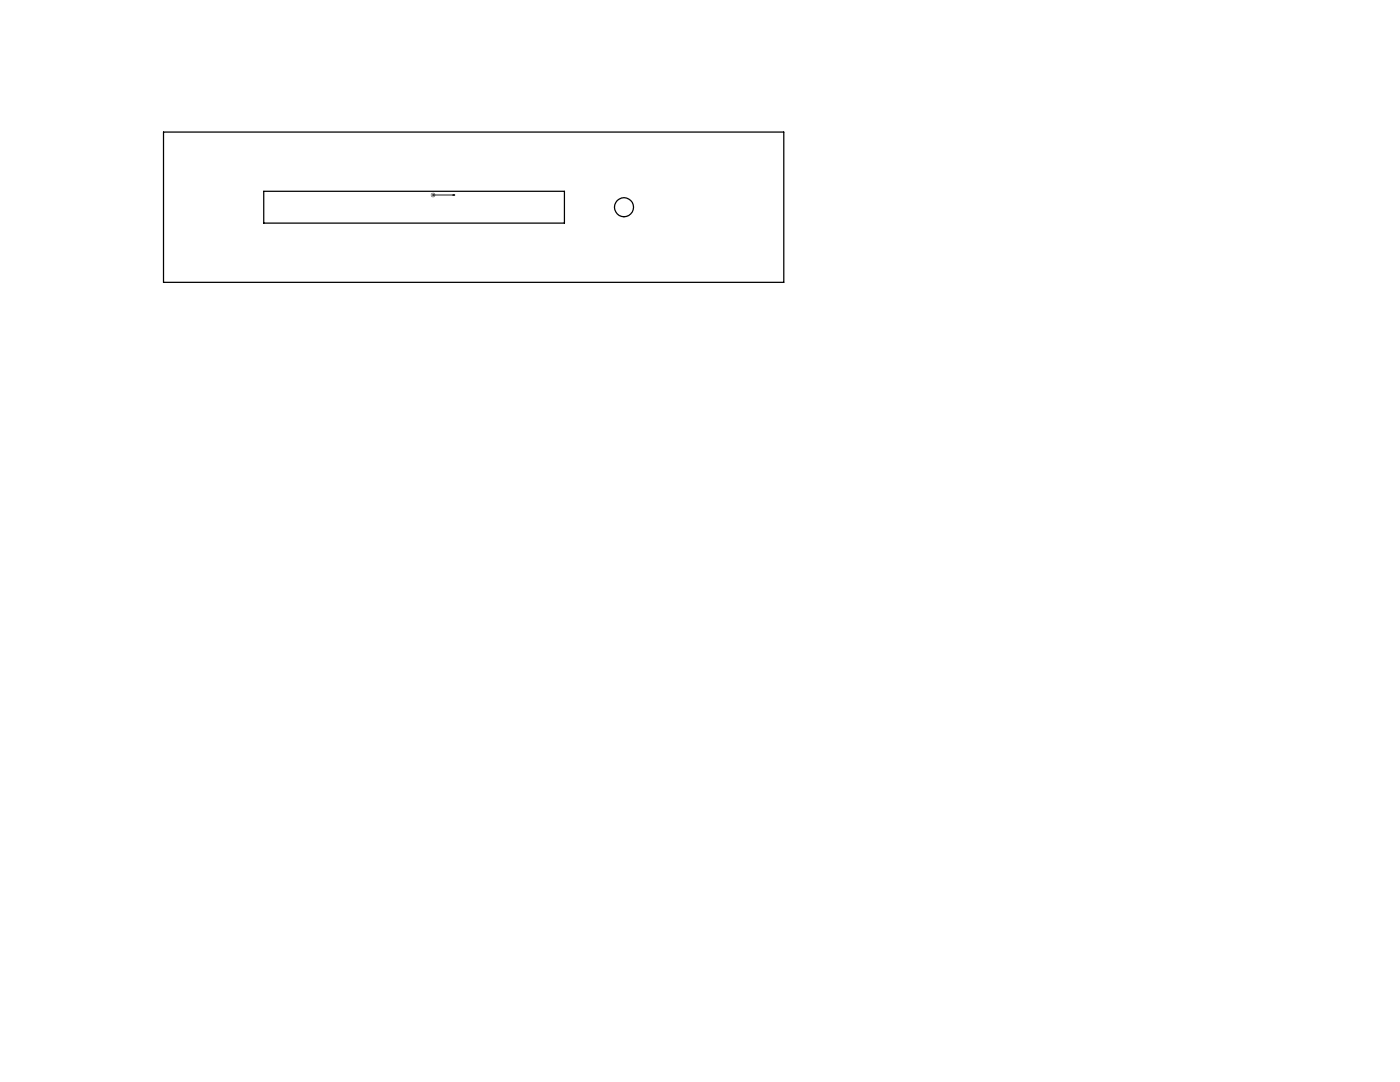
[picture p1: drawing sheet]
<svg xmlns="http://www.w3.org/2000/svg" width="279mm" height="216mm" viewBox="0 0 279 216" stroke-linecap="round" stroke-linejoin="round" font-family="sans-serif">
<path d="M86.3 38.9h.2zM86.4 38.9h.1M86.4 38.9h4.4M90.8 38.9h-.5h.5" fill="none" stroke="#00f" stroke-width=".2"/>
<path d="M85.9 38.9h1M86.1 38.6l.7 .7M86.4 38.4v1M86.8 38.6l-.7 .7" fill="none" stroke="#808080" stroke-width=".2"/>
<path d="M90.3 38.9h.5zM86.3 38.9h.2z" fill="#00f"/>
<g fill="none" stroke="#000" stroke-width=".25">
<path d="M32.6 26.4h123.8v29.9h-123.8zM52.6 38.2h60v6.3h-60z"/>
<circle cx="124.5" cy="41.4" r="1.9"/>
</g>
</svg>
